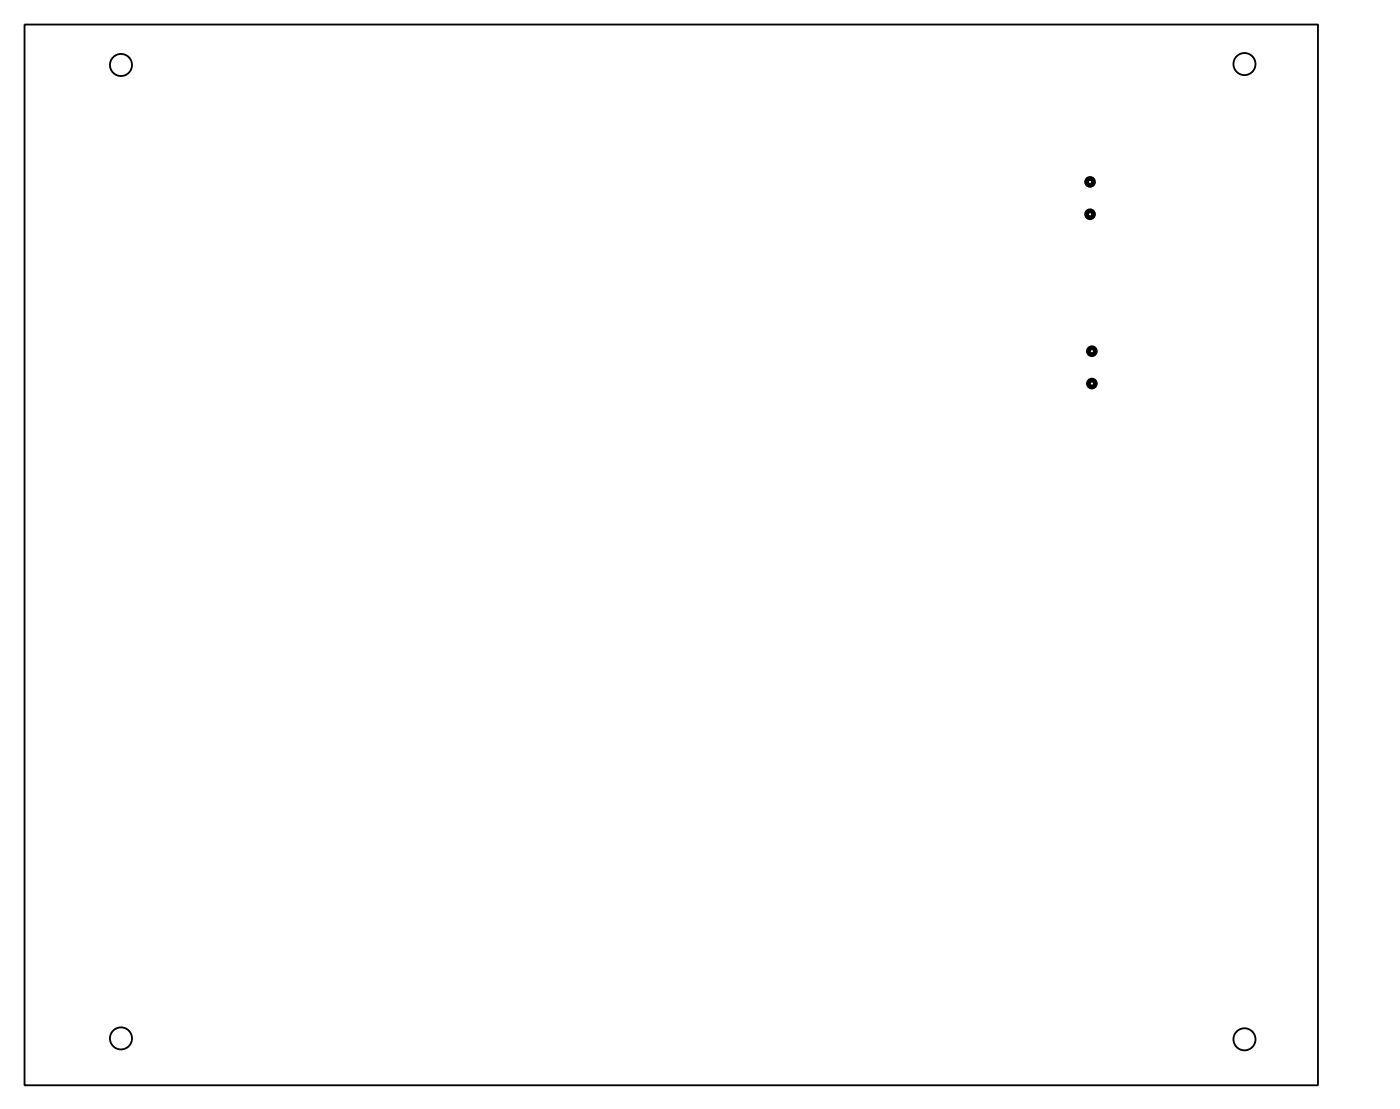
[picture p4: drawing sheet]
<svg xmlns="http://www.w3.org/2000/svg" width="152mm" height="121mm" viewBox="0 0 152 121" stroke-linecap="round" stroke-linejoin="round" font-family="sans-serif">
<g fill="none" stroke="#000" stroke-width=".51">
<circle cx="118.7" cy="19.8" r=".38"/>
<circle cx="118.7" cy="23.3" r=".38"/>
<circle cx="118.9" cy="38.2" r=".38"/>
<circle cx="118.9" cy="41.7" r=".38"/>
</g>
<g fill="none" stroke="#000" stroke-width=".2">
<path d="M2.7 2.7h140.8v115.4h-140.8z"/>
<circle cx="13.2" cy="7.1" r="1.2"/>
<circle cx="135.5" cy="7" r="1.2"/>
<circle cx="13.2" cy="113" r="1.2"/>
<circle cx="135.5" cy="113.1" r="1.2"/>
</g>
</svg>
